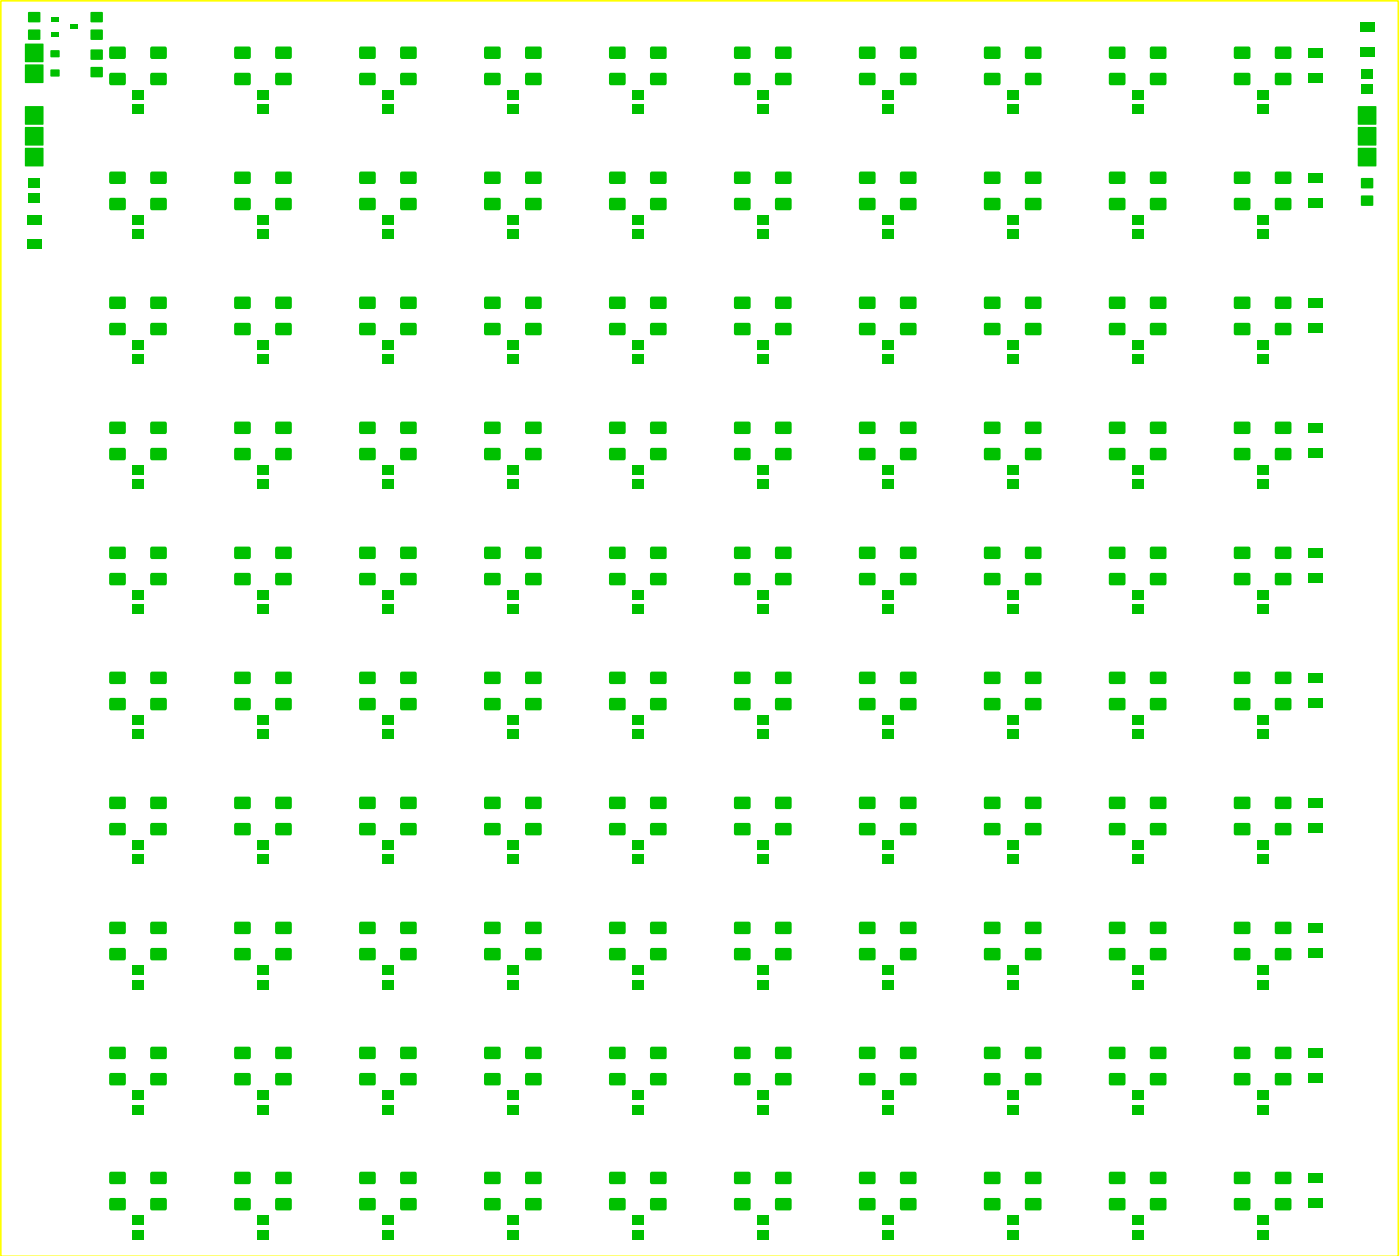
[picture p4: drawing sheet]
<svg xmlns="http://www.w3.org/2000/svg" width="171mm" height="153mm" viewBox="0 0 171 153" stroke-linecap="round" stroke-linejoin="round" font-family="sans-serif">
<g fill="#00c000">
<path d="M18.4 9l.1-.1h1.7l.1 .2v1.2l-.2 .1-1.7-.1-.1-.2z" fill-rule="evenodd"/>
<path d="M18.4 5.8l.1-.1h1.7l.1 .2v1.2l-.2 .1-1.7-.1-.1-.2z" fill-rule="evenodd"/>
<path d="M13.4 5.8l.1-.1h1.7l.1 .2v1.2l-.2 .1-1.7-.1-.1-.2z" fill-rule="evenodd"/>
<path d="M13.4 9l.1-.1h1.7l.1 .2v1.2l-.2 .1-1.7-.1-.1-.2z" fill-rule="evenodd"/>
<path d="M16.1 11h1.5v1.1h-1.5z" fill-rule="evenodd"/>
<path d="M16.1 12.8h1.5v1.1h-1.5z" fill-rule="evenodd"/>
<path d="M3.1 5.3h2.2v2.3h-2.2z" fill-rule="evenodd"/>
<path d="M3.1 7.9h2.2v2.2h-2.2z" fill-rule="evenodd"/>
<path d="M6.2 8.5h1l.1 .8h-1.1z" fill-rule="evenodd"/>
<path d="M6.2 6.1h1l.1 .8-1.1 .1z" fill-rule="evenodd"/>
<path d="M3.1 13h2.2v2.2h-2.2z" fill-rule="evenodd"/>
<path d="M3.1 15.5h2.2v2.2h-2.2z" fill-rule="evenodd"/>
<path d="M3.1 18h2.2v2.3h-2.2z" fill-rule="evenodd"/>
<path d="M6.2 2h1v.6h-1z" fill-rule="evenodd"/>
<path d="M6.2 3.9h1v.6h-1z" fill-rule="evenodd"/>
<path d="M8.5 3h1v.6h-1z" fill-rule="evenodd"/>
<path d="M11.1 8.2h1.4v1.2h-1.4z" fill-rule="evenodd"/>
<path d="M11.1 6.1h1.4v1.2h-1.4z" fill-rule="evenodd"/>
<path d="M3.4 3.6h1.5v1.2h-1.5z" fill-rule="evenodd"/>
<path d="M3.4 1.5h1.5v1.2h-1.5z" fill-rule="evenodd"/>
<path d="M11.1 1.5h1.4v1.2h-1.4z" fill-rule="evenodd"/>
<path d="M11.1 3.6h1.4v1.2h-1.4z" fill-rule="evenodd"/>
<path d="M33.6 9l.2-.1h1.7l.1 .2v1.2l-.2 .1-1.7-.1-.2-.2z" fill-rule="evenodd"/>
<path d="M33.6 5.8l.2-.1h1.7l.1 .2v1.2l-.2 .1-1.7-.1-.2-.2z" fill-rule="evenodd"/>
<path d="M28.6 5.8l.2-.1h1.7l.1 .2v1.2l-.2 .1-1.7-.1-.2-.2z" fill-rule="evenodd"/>
<path d="M28.6 9l.2-.1h1.7l.1 .2v1.2l-.2 .1-1.7-.1-.2-.2z" fill-rule="evenodd"/>
<path d="M48.8 9l.2-.1h1.7l.1 .2v1.2l-.2 .1-1.7-.1-.1-.2z" fill-rule="evenodd"/>
<path d="M48.8 5.8l.2-.1h1.7l.1 .2v1.2l-.2 .1-1.7-.1-.1-.2z" fill-rule="evenodd"/>
<path d="M43.8 5.8l.2-.1h1.7l.1 .2v1.2l-.2 .1-1.7-.1-.1-.2z" fill-rule="evenodd"/>
<path d="M43.8 9l.2-.1h1.7l.1 .2v1.2l-.2 .1-1.7-.1-.1-.2z" fill-rule="evenodd"/>
<path d="M64.1 9l.1-.1h1.8l.1 .2-.1 1.2-.1 .1-1.8-.1-.1-.2z" fill-rule="evenodd"/>
<path d="M64.1 5.8l.1-.1h1.8l.1 .2-.1 1.2-.1 .1-1.8-.1-.1-.2z" fill-rule="evenodd"/>
<path d="M59.1 5.8l.1-.1h1.8l.1 .2-.1 1.2-.1 .1-1.8-.1-.1-.2z" fill-rule="evenodd"/>
<path d="M59.1 9l.1-.1h1.8l.1 .2-.1 1.2-.1 .1-1.8-.1-.1-.2z" fill-rule="evenodd"/>
<path d="M79.3 9l.2-.1h1.7l.1 .2v1.2l-.2 .1-1.7-.1-.1-.2z" fill-rule="evenodd"/>
<path d="M79.3 5.8l.2-.1h1.7l.1 .2v1.2l-.2 .1-1.7-.1-.1-.2z" fill-rule="evenodd"/>
<path d="M74.3 5.8l.2-.1h1.7l.1 .2v1.2l-.2 .1-1.7-.1-.1-.2z" fill-rule="evenodd"/>
<path d="M74.3 9l.2-.1h1.7l.1 .2v1.2l-.2 .1-1.7-.1-.1-.2z" fill-rule="evenodd"/>
<path d="M94.6 9l.1-.1h1.7l.1 .2v1.2l-.2 .1-1.7-.1-.1-.2z" fill-rule="evenodd"/>
<path d="M94.6 5.8l.1-.1h1.7l.1 .2v1.2l-.2 .1-1.7-.1-.1-.2z" fill-rule="evenodd"/>
<path d="M89.6 5.8l.1-.1h1.7l.1 .2v1.2l-.2 .1-1.7-.1-.1-.2z" fill-rule="evenodd"/>
<path d="M89.6 9l.1-.1h1.7l.1 .2v1.2l-.2 .1-1.7-.1-.1-.2z" fill-rule="evenodd"/>
<path d="M109.8 9l.2-.1h1.7l.1 .2v1.2l-.2 .1-1.7-.1-.2-.2z" fill-rule="evenodd"/>
<path d="M109.8 5.8l.2-.1h1.7l.1 .2v1.2l-.2 .1-1.7-.1-.2-.2z" fill-rule="evenodd"/>
<path d="M104.8 5.8l.2-.1h1.7l.1 .2v1.2l-.2 .1-1.7-.1-.2-.2z" fill-rule="evenodd"/>
<path d="M104.8 9l.2-.1h1.7l.1 .2v1.2l-.2 .1-1.7-.1-.2-.2z" fill-rule="evenodd"/>
<path d="M125 9l.2-.1h1.7l.1 .2v1.2l-.2 .1-1.7-.1-.1-.2z" fill-rule="evenodd"/>
<path d="M125 5.8l.2-.1h1.7l.1 .2v1.2l-.2 .1-1.7-.1-.1-.2z" fill-rule="evenodd"/>
<path d="M120 5.8l.2-.1h1.7l.1 .2v1.2l-.2 .1-1.7-.1-.1-.2z" fill-rule="evenodd"/>
<path d="M120 9l.2-.1h1.7l.1 .2v1.2l-.2 .1-1.7-.1-.1-.2z" fill-rule="evenodd"/>
<path d="M140.3 8.9h.1h1.8l.1 .2-.1 1.2-.1 .1-1.8-.1-.1-.2v-1z" fill-rule="evenodd"/>
<path d="M140.3 5.7h.1h1.8l.1 .2-.1 1.2-.1 .1-1.8-.1-.1-.2v-1z" fill-rule="evenodd"/>
<path d="M135.3 5.7h.1h1.8l.1 .2-.1 1.2-.1 .1-1.8-.1-.1-.2v-1z" fill-rule="evenodd"/>
<path d="M135.3 8.9h.1h1.8l.1 .2-.1 1.2-.1 .1-1.8-.1-.1-.2v-1z" fill-rule="evenodd"/>
<path d="M155.5 9l.2-.1h1.7l.1 .2v1.2l-.2 .1-1.7-.1-.1-.2z" fill-rule="evenodd"/>
<path d="M155.5 5.8l.2-.1h1.7l.1 .2v1.2l-.2 .1-1.7-.1-.1-.2z" fill-rule="evenodd"/>
<path d="M150.5 5.8l.2-.1h1.7l.1 .2v1.2l-.2 .1-1.7-.1-.1-.2z" fill-rule="evenodd"/>
<path d="M150.5 9l.2-.1h1.7l.1 .2v1.2l-.2 .1-1.7-.1-.1-.2z" fill-rule="evenodd"/>
<path d="M31.4 11h1.4v1.1h-1.4z" fill-rule="evenodd"/>
<path d="M31.4 12.8h1.4v1.1h-1.4z" fill-rule="evenodd"/>
<path d="M46.6 11h1.5v1.1h-1.5z" fill-rule="evenodd"/>
<path d="M46.6 12.8h1.5v1.1h-1.5z" fill-rule="evenodd"/>
<path d="M61.9 11h1.4v1.1h-1.4z" fill-rule="evenodd"/>
<path d="M61.9 12.8h1.4v1.1h-1.4z" fill-rule="evenodd"/>
<path d="M77.1 11h1.4v1.1h-1.4z" fill-rule="evenodd"/>
<path d="M77.1 12.8h1.4v1.1h-1.4z" fill-rule="evenodd"/>
<path d="M92.3 11h1.5v1.1h-1.5z" fill-rule="evenodd"/>
<path d="M92.3 12.8h1.5v1.1h-1.5z" fill-rule="evenodd"/>
<path d="M107.6 11h1.4v1.1h-1.4z" fill-rule="evenodd"/>
<path d="M107.6 12.8h1.4v1.1h-1.4z" fill-rule="evenodd"/>
<path d="M122.8 11h1.5v1.1h-1.5z" fill-rule="evenodd"/>
<path d="M122.8 12.8h1.5v1.1h-1.5z" fill-rule="evenodd"/>
<path d="M138.1 11h1.4v1.1h-1.4z" fill-rule="evenodd"/>
<path d="M138.1 12.8h1.4v1.1h-1.4z" fill-rule="evenodd"/>
<path d="M153.3 11h1.4v1.1h-1.4z" fill-rule="evenodd"/>
<path d="M153.3 12.8h1.4v1.1h-1.4z" fill-rule="evenodd"/>
<path d="M159.5 5.9h1.8v1.1h-1.8z" fill-rule="evenodd"/>
<path d="M159.5 8.9h1.8v1.1h-1.8z" fill-rule="evenodd"/>
<path d="M18.4 24.2l.1-.1h1.7l.1 .3v1.1l-.2 .1h-1.7l-.1-.2z" fill-rule="evenodd"/>
<path d="M18.4 21l.1-.1h1.7l.1 .3v1.1l-.2 .1h-1.7l-.1-.2z" fill-rule="evenodd"/>
<path d="M13.4 21l.1-.1h1.7l.1 .3v1.1l-.2 .1h-1.7l-.1-.2v-1z" fill-rule="evenodd"/>
<path d="M13.4 24.2l.1-.1h1.7l.1 .3v1.1l-.2 .1h-1.7l-.1-.2v-1z" fill-rule="evenodd"/>
<path d="M16.1 26.2h1.5v1.1h-1.5z" fill-rule="evenodd"/>
<path d="M16.1 28h1.5v1.1h-1.5z" fill-rule="evenodd"/>
<path d="M33.6 24.2l.2-.1h1.7l.1 .3v1.1l-.2 .1h-1.7l-.2-.2z" fill-rule="evenodd"/>
<path d="M33.6 21l.2-.1h1.7l.1 .3v1.1l-.2 .1h-1.7l-.2-.2z" fill-rule="evenodd"/>
<path d="M28.6 21l.2-.1h1.7l.1 .3v1.1l-.2 .1h-1.7l-.2-.2z" fill-rule="evenodd"/>
<path d="M28.6 24.2l.2-.1h1.7l.1 .3v1.1l-.2 .1h-1.7l-.2-.2z" fill-rule="evenodd"/>
<path d="M48.8 24.2l.2-.1h1.7l.1 .3v1.1l-.2 .1h-1.7l-.1-.2z" fill-rule="evenodd"/>
<path d="M48.8 21l.2-.1h1.7l.1 .3v1.1l-.2 .1h-1.7l-.1-.2z" fill-rule="evenodd"/>
<path d="M43.8 21l.2-.1h1.7l.1 .3v1.1l-.2 .1h-1.7l-.1-.2z" fill-rule="evenodd"/>
<path d="M43.8 24.2l.2-.1h1.7l.1 .3v1.1l-.2 .1h-1.7l-.1-.2z" fill-rule="evenodd"/>
<path d="M64.1 24.2l.1-.1h1.8l.1 .3-.1 1.1-.1 .1h-1.8l-.1-.2z" fill-rule="evenodd"/>
<path d="M64.1 21l.1-.1h1.8l.1 .3-.1 1.1-.1 .1h-1.8l-.1-.2z" fill-rule="evenodd"/>
<path d="M59.1 21l.1-.1h1.8l.1 .3-.1 1.1-.1 .1h-1.8l-.1-.2z" fill-rule="evenodd"/>
<path d="M59.1 24.2l.1-.1h1.8l.1 .3-.1 1.1-.1 .1h-1.8l-.1-.2z" fill-rule="evenodd"/>
<path d="M79.3 24.2l.2-.1h1.7l.1 .3v1.1l-.2 .1h-1.7l-.1-.2z" fill-rule="evenodd"/>
<path d="M79.3 21l.2-.1h1.7l.1 .3v1.1l-.2 .1h-1.7l-.1-.2z" fill-rule="evenodd"/>
<path d="M74.3 21l.2-.1h1.7l.1 .3v1.1l-.2 .1h-1.7l-.1-.2z" fill-rule="evenodd"/>
<path d="M74.3 24.2l.2-.1h1.7l.1 .3v1.1l-.2 .1h-1.7l-.1-.2z" fill-rule="evenodd"/>
<path d="M94.6 24.2l.1-.1h1.7l.1 .3v1.1l-.2 .1h-1.7l-.1-.2z" fill-rule="evenodd"/>
<path d="M94.6 21l.1-.1h1.7l.1 .3v1.1l-.2 .1h-1.7l-.1-.2z" fill-rule="evenodd"/>
<path d="M89.6 21l.1-.1h1.7l.1 .3v1.1l-.2 .1h-1.7l-.1-.2z" fill-rule="evenodd"/>
<path d="M89.6 24.2l.1-.1h1.7l.1 .3v1.1l-.2 .1h-1.7l-.1-.2z" fill-rule="evenodd"/>
<path d="M109.8 24.2l.2-.1h1.7l.1 .3v1.1l-.2 .1h-1.7l-.2-.2v-1z" fill-rule="evenodd"/>
<path d="M109.8 21l.2-.1h1.7l.1 .3v1.1l-.2 .1h-1.7l-.2-.2v-1z" fill-rule="evenodd"/>
<path d="M104.8 21l.2-.1h1.7l.1 .3v1.1l-.2 .1h-1.7l-.2-.2v-1z" fill-rule="evenodd"/>
<path d="M104.8 24.2l.2-.1h1.7l.1 .3v1.1l-.2 .1h-1.7l-.2-.2v-1z" fill-rule="evenodd"/>
<path d="M125 24.2l.2-.1h1.7l.1 .3v1.1l-.2 .1h-1.7l-.1-.2z" fill-rule="evenodd"/>
<path d="M125 21l.2-.1h1.7l.1 .3v1.1l-.2 .1h-1.7l-.1-.2z" fill-rule="evenodd"/>
<path d="M120 21l.2-.1h1.7l.1 .3v1.1l-.2 .1h-1.7l-.1-.2z" fill-rule="evenodd"/>
<path d="M120 24.2l.2-.1h1.7l.1 .3v1.1l-.2 .1h-1.7l-.1-.2z" fill-rule="evenodd"/>
<path d="M140.3 24.2l.1-.1h1.8l.1 .3-.1 1.1-.1 .1h-1.8l-.1-.2z" fill-rule="evenodd"/>
<path d="M140.3 21l.1-.1h1.8l.1 .3-.1 1.1-.1 .1h-1.8l-.1-.2z" fill-rule="evenodd"/>
<path d="M135.3 21l.1-.1h1.8l.1 .3-.1 1.1-.1 .1h-1.8l-.1-.2z" fill-rule="evenodd"/>
<path d="M135.3 24.2l.1-.1h1.8l.1 .3-.1 1.1-.1 .1h-1.8l-.1-.2z" fill-rule="evenodd"/>
<path d="M155.5 24.2l.2-.1h1.7l.1 .3v1.1l-.2 .1h-1.7l-.1-.2z" fill-rule="evenodd"/>
<path d="M155.5 21l.2-.1h1.7l.1 .3v1.1l-.2 .1h-1.7l-.1-.2z" fill-rule="evenodd"/>
<path d="M150.5 21l.2-.1h1.7l.1 .3v1.1l-.2 .1h-1.7l-.1-.2z" fill-rule="evenodd"/>
<path d="M150.5 24.2l.2-.1h1.7l.1 .3v1.1l-.2 .1h-1.7l-.1-.2z" fill-rule="evenodd"/>
<path d="M31.4 26.2h1.4v1.1h-1.4z" fill-rule="evenodd"/>
<path d="M31.4 28h1.4v1.1h-1.4z" fill-rule="evenodd"/>
<path d="M46.6 26.2h1.5v1.1h-1.5z" fill-rule="evenodd"/>
<path d="M46.6 28h1.5v1.1h-1.5z" fill-rule="evenodd"/>
<path d="M61.9 26.2h1.4v1.1h-1.4z" fill-rule="evenodd"/>
<path d="M61.9 28h1.4v1.1h-1.4z" fill-rule="evenodd"/>
<path d="M77.1 26.2h1.4v1.1h-1.4z" fill-rule="evenodd"/>
<path d="M77.1 28h1.4v1.1h-1.4z" fill-rule="evenodd"/>
<path d="M92.3 26.2h1.5v1.1h-1.5z" fill-rule="evenodd"/>
<path d="M92.3 28h1.5v1.1h-1.5z" fill-rule="evenodd"/>
<path d="M107.6 26.2h1.4v1.1h-1.4z" fill-rule="evenodd"/>
<path d="M107.6 28h1.4v1.1h-1.4z" fill-rule="evenodd"/>
<path d="M122.8 26.2h1.5v1.1h-1.5z" fill-rule="evenodd"/>
<path d="M122.8 28h1.5v1.1h-1.5z" fill-rule="evenodd"/>
<path d="M138.1 26.2h1.4v1.1h-1.4z" fill-rule="evenodd"/>
<path d="M138.1 28h1.4v1.1h-1.4z" fill-rule="evenodd"/>
<path d="M153.3 26.2h1.4v1.1h-1.4z" fill-rule="evenodd"/>
<path d="M153.3 28h1.4v1.1h-1.4z" fill-rule="evenodd"/>
<path d="M18.4 39.4l.1-.1 1.7 .1 .1 .2v1.1l-.2 .2-1.7-.1-.1-.2z" fill-rule="evenodd"/>
<path d="M18.4 36.2l.1-.1 1.7 .1 .1 .2v1.1l-.2 .2-1.7-.1-.1-.2z" fill-rule="evenodd"/>
<path d="M13.4 36.2l.1-.1 1.7 .1 .1 .2v1.1l-.2 .2-1.7-.1-.1-.2z" fill-rule="evenodd"/>
<path d="M13.4 39.4l.1-.1 1.7 .1 .1 .2v1.1l-.2 .2-1.7-.1-.1-.2z" fill-rule="evenodd"/>
<path d="M16.1 41.4h1.5v1.2h-1.5z" fill-rule="evenodd"/>
<path d="M16.1 43.2h1.5v1.2h-1.5z" fill-rule="evenodd"/>
<path d="M33.6 39.4l.2-.1 1.7 .1 .1 .2v1.1l-.2 .2-1.7-.1-.2-.2z" fill-rule="evenodd"/>
<path d="M33.6 36.2l.2-.1 1.7 .1 .1 .2v1.1l-.2 .2-1.7-.1-.2-.2z" fill-rule="evenodd"/>
<path d="M28.6 36.2l.2-.1 1.7 .1 .1 .2v1.1l-.2 .2-1.7-.1-.2-.2z" fill-rule="evenodd"/>
<path d="M28.6 39.4l.2-.1 1.7 .1 .1 .2v1.1l-.2 .2-1.7-.1-.2-.2z" fill-rule="evenodd"/>
<path d="M48.8 39.4l.2-.1 1.7 .1 .1 .2v1.1l-.2 .2-1.7-.1-.1-.2z" fill-rule="evenodd"/>
<path d="M48.8 36.2l.2-.1 1.7 .1 .1 .2v1.1l-.2 .2-1.7-.1-.1-.2z" fill-rule="evenodd"/>
<path d="M43.8 36.2l.2-.1 1.7 .1 .1 .2v1.1l-.2 .2-1.7-.1-.1-.2z" fill-rule="evenodd"/>
<path d="M43.8 39.4l.2-.1 1.7 .1 .1 .2v1.1l-.2 .2-1.7-.1-.1-.2z" fill-rule="evenodd"/>
<path d="M64.1 39.4l.1-.1 1.8 .1 .1 .2-.1 1.1-.1 .2-1.8-.1-.1-.2z" fill-rule="evenodd"/>
<path d="M64.1 36.2l.1-.1 1.8 .1 .1 .2-.1 1.1-.1 .2-1.8-.1-.1-.2z" fill-rule="evenodd"/>
<path d="M59.1 36.2l.1-.1 1.8 .1 .1 .2-.1 1.1-.1 .2-1.8-.1-.1-.2z" fill-rule="evenodd"/>
<path d="M59.1 39.4l.1-.1 1.8 .1 .1 .2-.1 1.1-.1 .2-1.8-.1-.1-.2z" fill-rule="evenodd"/>
<path d="M79.3 39.4l.2-.1 1.7 .1 .1 .2v1.1l-.2 .2-1.7-.1-.1-.2z" fill-rule="evenodd"/>
<path d="M79.3 36.2l.2-.1 1.7 .1 .1 .2v1.1l-.2 .2-1.7-.1-.1-.2z" fill-rule="evenodd"/>
<path d="M74.3 36.2l.2-.1 1.7 .1 .1 .2v1.1l-.2 .2-1.7-.1-.1-.2z" fill-rule="evenodd"/>
<path d="M74.3 39.4l.2-.1 1.7 .1 .1 .2v1.1l-.2 .2-1.7-.1-.1-.2z" fill-rule="evenodd"/>
<path d="M94.6 39.4l.1-.1 1.7 .1 .1 .2v1.1l-.2 .2-1.7-.1-.1-.2z" fill-rule="evenodd"/>
<path d="M94.6 36.2l.1-.1 1.7 .1 .1 .2v1.1l-.2 .2-1.7-.1-.1-.2z" fill-rule="evenodd"/>
<path d="M89.6 36.2l.1-.1 1.7 .1 .1 .2v1.1l-.2 .2-1.7-.1-.1-.2z" fill-rule="evenodd"/>
<path d="M89.6 39.4l.1-.1 1.7 .1 .1 .2v1.1l-.2 .2-1.7-.1-.1-.2z" fill-rule="evenodd"/>
<path d="M109.8 39.4l.2-.1 1.7 .1 .1 .2v1.1l-.2 .2-1.7-.1-.2-.2z" fill-rule="evenodd"/>
<path d="M109.8 36.2l.2-.1 1.7 .1 .1 .2v1.1l-.2 .2-1.7-.1-.2-.2z" fill-rule="evenodd"/>
<path d="M104.8 36.2l.2-.1 1.7 .1 .1 .2v1.1l-.2 .2-1.7-.1-.2-.2z" fill-rule="evenodd"/>
<path d="M104.8 39.4l.2-.1 1.7 .1 .1 .2v1.1l-.2 .2-1.7-.1-.2-.2z" fill-rule="evenodd"/>
<path d="M125 39.4l.2-.1 1.7 .1 .1 .2v1.1l-.2 .2-1.7-.1-.1-.2z" fill-rule="evenodd"/>
<path d="M125 36.2l.2-.1 1.7 .1 .1 .2v1.1l-.2 .2-1.7-.1-.1-.2z" fill-rule="evenodd"/>
<path d="M120 36.2l.2-.1 1.7 .1 .1 .2v1.1l-.2 .2-1.7-.1-.1-.2z" fill-rule="evenodd"/>
<path d="M120 39.4l.2-.1 1.7 .1 .1 .2v1.1l-.2 .2-1.7-.1-.1-.2z" fill-rule="evenodd"/>
<path d="M140.3 39.4l.1-.1 1.8 .1 .1 .2-.1 1.1-.1 .2-1.8-.1-.1-.2z" fill-rule="evenodd"/>
<path d="M140.3 36.2l.1-.1 1.8 .1 .1 .2-.1 1.1-.1 .2-1.8-.1-.1-.2z" fill-rule="evenodd"/>
<path d="M135.3 36.2l.1-.1 1.8 .1 .1 .2-.1 1.1-.1 .2-1.8-.1-.1-.2z" fill-rule="evenodd"/>
<path d="M135.3 39.4l.1-.1 1.8 .1 .1 .2-.1 1.1-.1 .2-1.8-.1-.1-.2z" fill-rule="evenodd"/>
<path d="M155.5 39.4l.2-.1 1.7 .1 .1 .2v1.1l-.2 .2-1.7-.1-.1-.2z" fill-rule="evenodd"/>
<path d="M155.5 36.2l.2-.1 1.7 .1 .1 .2v1.1l-.2 .2-1.7-.1-.1-.2z" fill-rule="evenodd"/>
<path d="M150.5 36.2l.2-.1 1.7 .1 .1 .2v1.1l-.2 .2-1.7-.1-.1-.2z" fill-rule="evenodd"/>
<path d="M150.5 39.4l.2-.1 1.7 .1 .1 .2v1.1l-.2 .2-1.7-.1-.1-.2z" fill-rule="evenodd"/>
<path d="M31.4 41.4h1.4v1.2h-1.4z" fill-rule="evenodd"/>
<path d="M31.4 43.2h1.4v1.2h-1.4z" fill-rule="evenodd"/>
<path d="M46.6 41.4h1.5v1.2h-1.5z" fill-rule="evenodd"/>
<path d="M46.6 43.2h1.5v1.2h-1.5z" fill-rule="evenodd"/>
<path d="M61.9 41.4h1.4v1.2h-1.4z" fill-rule="evenodd"/>
<path d="M61.9 43.2h1.4v1.2h-1.4z" fill-rule="evenodd"/>
<path d="M77.1 41.4h1.4v1.2h-1.4z" fill-rule="evenodd"/>
<path d="M77.1 43.2h1.4v1.2h-1.4z" fill-rule="evenodd"/>
<path d="M92.3 41.4h1.5v1.2h-1.5z" fill-rule="evenodd"/>
<path d="M92.3 43.2h1.5v1.2h-1.5z" fill-rule="evenodd"/>
<path d="M107.6 41.4h1.4v1.2h-1.4z" fill-rule="evenodd"/>
<path d="M107.6 43.2h1.4v1.2h-1.4z" fill-rule="evenodd"/>
<path d="M122.8 41.4h1.5v1.2h-1.5z" fill-rule="evenodd"/>
<path d="M122.8 43.2h1.5v1.2h-1.5z" fill-rule="evenodd"/>
<path d="M138.1 41.4h1.4v1.2h-1.4z" fill-rule="evenodd"/>
<path d="M138.1 43.2h1.4v1.2h-1.4z" fill-rule="evenodd"/>
<path d="M153.3 41.4h1.4v1.2h-1.4z" fill-rule="evenodd"/>
<path d="M153.3 43.2h1.4v1.2h-1.4z" fill-rule="evenodd"/>
<path d="M18.4 54.7l.1-.1h1.7l.1 .2v1.2l-.2 .1h-1.7l-.1-.2z" fill-rule="evenodd"/>
<path d="M18.4 51.5l.1-.1h1.7l.1 .2v1.2l-.2 .1h-1.7l-.1-.2z" fill-rule="evenodd"/>
<path d="M13.4 51.5l.1-.1h1.7l.1 .2v1.2l-.2 .1h-1.7l-.1-.2z" fill-rule="evenodd"/>
<path d="M13.4 54.7l.1-.1h1.7l.1 .2v1.2l-.2 .1h-1.7l-.1-.2z" fill-rule="evenodd"/>
<path d="M16.1 56.7h1.5v1.1h-1.5z" fill-rule="evenodd"/>
<path d="M16.1 58.5h1.5v1.1h-1.5z" fill-rule="evenodd"/>
<path d="M33.6 54.7l.2-.1h1.7l.1 .2v1.2l-.2 .1h-1.7l-.2-.2z" fill-rule="evenodd"/>
<path d="M33.6 51.5l.2-.1h1.7l.1 .2v1.2l-.2 .1h-1.7l-.2-.2z" fill-rule="evenodd"/>
<path d="M28.6 51.5l.2-.1h1.7l.1 .2v1.2l-.2 .1h-1.7l-.2-.2z" fill-rule="evenodd"/>
<path d="M28.6 54.7l.2-.1h1.7l.1 .2v1.2l-.2 .1h-1.7l-.2-.2z" fill-rule="evenodd"/>
<path d="M48.9 54.7l.1-.1h1.7l.1 .2v1.2l-.2 .1h-1.7l-.1-.2v-1.1z" fill-rule="evenodd"/>
<path d="M48.9 51.5l.1-.1h1.7l.1 .2v1.2l-.2 .1h-1.7l-.1-.2v-1.1z" fill-rule="evenodd"/>
<path d="M43.9 51.5l.1-.1h1.7l.1 .2v1.2l-.2 .1h-1.7l-.1-.2v-1.1z" fill-rule="evenodd"/>
<path d="M43.9 54.7l.1-.1h1.7l.1 .2v1.2l-.2 .1h-1.7l-.1-.2v-1.1z" fill-rule="evenodd"/>
<path d="M64.1 54.7l.1-.1h1.8l.1 .2-.1 1.2-.1 .1h-1.8l-.1-.2z" fill-rule="evenodd"/>
<path d="M64.1 51.5l.1-.1h1.8l.1 .2-.1 1.2-.1 .1h-1.8l-.1-.2z" fill-rule="evenodd"/>
<path d="M59.1 51.5l.1-.1h1.8l.1 .2-.1 1.2-.1 .1h-1.8l-.1-.2z" fill-rule="evenodd"/>
<path d="M59.1 54.7l.1-.1h1.8l.1 .2-.1 1.2-.1 .1h-1.8l-.1-.2z" fill-rule="evenodd"/>
<path d="M79.3 54.7l.2-.1h1.7l.1 .2v1.2l-.2 .1h-1.7l-.1-.2z" fill-rule="evenodd"/>
<path d="M79.3 51.5l.2-.1h1.7l.1 .2v1.2l-.2 .1h-1.7l-.1-.2z" fill-rule="evenodd"/>
<path d="M74.3 51.5l.2-.1h1.7l.1 .2v1.2l-.2 .1h-1.7l-.1-.2z" fill-rule="evenodd"/>
<path d="M74.3 54.7l.2-.1h1.7l.1 .2v1.2l-.2 .1h-1.7l-.1-.2z" fill-rule="evenodd"/>
<path d="M94.6 54.7l.1-.1h1.7l.1 .2v1.2l-.2 .1h-1.7l-.1-.2z" fill-rule="evenodd"/>
<path d="M94.6 51.5l.1-.1h1.7l.1 .2v1.2l-.2 .1h-1.7l-.1-.2z" fill-rule="evenodd"/>
<path d="M89.6 51.5l.1-.1h1.7l.1 .2v1.2l-.2 .1h-1.7l-.1-.2z" fill-rule="evenodd"/>
<path d="M89.6 54.7l.1-.1h1.7l.1 .2v1.2l-.2 .1h-1.7l-.1-.2z" fill-rule="evenodd"/>
<path d="M109.8 54.7l.2-.1h1.7l.1 .2v1.2l-.2 .1h-1.7l-.2-.2z" fill-rule="evenodd"/>
<path d="M109.8 51.5l.2-.1h1.7l.1 .2v1.2l-.2 .1h-1.7l-.2-.2z" fill-rule="evenodd"/>
<path d="M104.8 51.5l.2-.1h1.7l.1 .2v1.2l-.2 .1h-1.7l-.2-.2z" fill-rule="evenodd"/>
<path d="M104.8 54.7l.2-.1h1.7l.1 .2v1.2l-.2 .1h-1.7l-.2-.2z" fill-rule="evenodd"/>
<path d="M125 54.7l.2-.1h1.7l.1 .2v1.2l-.2 .1h-1.7l-.1-.2z" fill-rule="evenodd"/>
<path d="M125 51.5l.2-.1h1.7l.1 .2v1.2l-.2 .1h-1.7l-.1-.2z" fill-rule="evenodd"/>
<path d="M120 51.5l.2-.1h1.7l.1 .2v1.2l-.2 .1h-1.7l-.1-.2z" fill-rule="evenodd"/>
<path d="M120 54.7l.2-.1h1.7l.1 .2v1.2l-.2 .1h-1.7l-.1-.2z" fill-rule="evenodd"/>
<path d="M140.3 54.7l.1-.1h1.8l.1 .2-.1 1.2-.1 .1h-1.8l-.1-.2v-1.1z" fill-rule="evenodd"/>
<path d="M140.3 51.5l.1-.1h1.8l.1 .2-.1 1.2-.1 .1h-1.8l-.1-.2v-1.1z" fill-rule="evenodd"/>
<path d="M135.3 51.5l.1-.1h1.8l.1 .2-.1 1.2-.1 .1h-1.8l-.1-.2v-1.1z" fill-rule="evenodd"/>
<path d="M135.3 54.7l.1-.1h1.8l.1 .2-.1 1.2-.1 .1h-1.8l-.1-.2v-1.1z" fill-rule="evenodd"/>
<path d="M155.5 54.7l.2-.1h1.7l.1 .2v1.2l-.2 .1h-1.7l-.1-.2z" fill-rule="evenodd"/>
<path d="M155.5 51.5l.2-.1h1.7l.1 .2v1.2l-.2 .1h-1.7l-.1-.2z" fill-rule="evenodd"/>
<path d="M150.5 51.5l.2-.1h1.7l.1 .2v1.2l-.2 .1h-1.7l-.1-.2z" fill-rule="evenodd"/>
<path d="M150.5 54.7l.2-.1h1.7l.1 .2v1.2l-.2 .1h-1.7l-.1-.2z" fill-rule="evenodd"/>
<path d="M31.4 56.7h1.4v1.1h-1.4z" fill-rule="evenodd"/>
<path d="M31.4 58.5h1.4v1.1h-1.4z" fill-rule="evenodd"/>
<path d="M46.6 56.7h1.5v1.1h-1.5z" fill-rule="evenodd"/>
<path d="M46.6 58.5h1.5v1.1h-1.5z" fill-rule="evenodd"/>
<path d="M61.9 56.7h1.4v1.1h-1.4z" fill-rule="evenodd"/>
<path d="M61.9 58.5h1.4v1.1h-1.4z" fill-rule="evenodd"/>
<path d="M77.1 56.7h1.4v1.1h-1.4z" fill-rule="evenodd"/>
<path d="M77.1 58.5h1.4v1.1h-1.4z" fill-rule="evenodd"/>
<path d="M92.3 56.7h1.5v1.1h-1.5z" fill-rule="evenodd"/>
<path d="M92.3 58.5h1.5v1.1h-1.5z" fill-rule="evenodd"/>
<path d="M107.6 56.7h1.4v1.1h-1.4z" fill-rule="evenodd"/>
<path d="M107.6 58.5h1.4v1.1h-1.4z" fill-rule="evenodd"/>
<path d="M122.8 56.7h1.5v1.1h-1.5z" fill-rule="evenodd"/>
<path d="M122.8 58.5h1.5v1.1h-1.5z" fill-rule="evenodd"/>
<path d="M138.1 56.7h1.4v1.1h-1.4z" fill-rule="evenodd"/>
<path d="M138.1 58.5h1.4v1.1h-1.4z" fill-rule="evenodd"/>
<path d="M153.3 56.7h1.4v1.1h-1.4z" fill-rule="evenodd"/>
<path d="M153.3 58.5h1.4v1.1h-1.4z" fill-rule="evenodd"/>
<path d="M18.4 69.9l.1-.1 1.7 .1 .1 .2v1.1l-.2 .1h-1.7l-.1-.2z" fill-rule="evenodd"/>
<path d="M18.4 66.7l.1-.1 1.7 .1 .1 .2v1.1l-.2 .1h-1.7l-.1-.2z" fill-rule="evenodd"/>
<path d="M13.4 66.7l.1-.1 1.7 .1 .1 .2v1.1l-.2 .1h-1.7l-.1-.2z" fill-rule="evenodd"/>
<path d="M13.4 69.9l.1-.1 1.7 .1 .1 .2v1.1l-.2 .1h-1.7l-.1-.2z" fill-rule="evenodd"/>
<path d="M16.1 71.9h1.5v1.2h-1.5z" fill-rule="evenodd"/>
<path d="M16.1 73.7h1.5v1.2h-1.5z" fill-rule="evenodd"/>
<path d="M33.6 69.9l.2-.1 1.7 .1 .1 .2v1.1l-.2 .1h-1.7l-.2-.2z" fill-rule="evenodd"/>
<path d="M33.6 66.7l.2-.1 1.7 .1 .1 .2v1.1l-.2 .1h-1.7l-.2-.2z" fill-rule="evenodd"/>
<path d="M28.6 66.7l.2-.1 1.7 .1 .1 .2v1.1l-.2 .1h-1.7l-.2-.2z" fill-rule="evenodd"/>
<path d="M28.6 69.9l.2-.1 1.7 .1 .1 .2v1.1l-.2 .1h-1.7l-.2-.2z" fill-rule="evenodd"/>
<path d="M48.8 69.9l.2-.1 1.7 .1 .1 .2v1.1l-.2 .1h-1.7l-.1-.2z" fill-rule="evenodd"/>
<path d="M48.8 66.7l.2-.1 1.7 .1 .1 .2v1.1l-.2 .1h-1.7l-.1-.2z" fill-rule="evenodd"/>
<path d="M43.8 66.7l.2-.1 1.7 .1 .1 .2v1.1l-.2 .1h-1.7l-.1-.2z" fill-rule="evenodd"/>
<path d="M43.8 69.9l.2-.1 1.7 .1 .1 .2v1.1l-.2 .1h-1.7l-.1-.2z" fill-rule="evenodd"/>
<path d="M64.1 69.9l.1-.1 1.8 .1 .1 .2-.1 1.1-.1 .1h-1.8l-.1-.2z" fill-rule="evenodd"/>
<path d="M64.1 66.7l.1-.1 1.8 .1 .1 .2-.1 1.1-.1 .1h-1.8l-.1-.2z" fill-rule="evenodd"/>
<path d="M59.1 66.7l.1-.1 1.8 .1 .1 .2-.1 1.1-.1 .1h-1.8l-.1-.2z" fill-rule="evenodd"/>
<path d="M59.1 69.9l.1-.1 1.8 .1 .1 .2-.1 1.1-.1 .1h-1.8l-.1-.2z" fill-rule="evenodd"/>
<path d="M79.3 69.9l.2-.1 1.7 .1 .1 .2v1.1l-.2 .1h-1.7l-.1-.2z" fill-rule="evenodd"/>
<path d="M79.3 66.7l.2-.1 1.7 .1 .1 .2v1.1l-.2 .1h-1.7l-.1-.2z" fill-rule="evenodd"/>
<path d="M74.3 66.7l.2-.1 1.7 .1 .1 .2v1.1l-.2 .1h-1.7l-.1-.2z" fill-rule="evenodd"/>
<path d="M74.3 69.9l.2-.1 1.7 .1 .1 .2v1.1l-.2 .1h-1.7l-.1-.2z" fill-rule="evenodd"/>
<path d="M94.6 69.9l.1-.1 1.7 .1 .1 .2v1.1l-.2 .1h-1.7l-.1-.2z" fill-rule="evenodd"/>
<path d="M94.6 66.7l.1-.1 1.7 .1 .1 .2v1.1l-.2 .1h-1.7l-.1-.2z" fill-rule="evenodd"/>
<path d="M89.6 66.7l.1-.1 1.7 .1 .1 .2v1.1l-.2 .1h-1.7l-.1-.2z" fill-rule="evenodd"/>
<path d="M89.6 69.9l.1-.1 1.7 .1 .1 .2v1.1l-.2 .1h-1.7l-.1-.2z" fill-rule="evenodd"/>
<path d="M109.8 69.9l.2-.1 1.7 .1 .1 .2v1.1l-.2 .1h-1.7l-.2-.2z" fill-rule="evenodd"/>
<path d="M109.8 66.7l.2-.1 1.7 .1 .1 .2v1.1l-.2 .1h-1.7l-.2-.2z" fill-rule="evenodd"/>
<path d="M104.8 66.7l.2-.1 1.7 .1 .1 .2v1.1l-.2 .1h-1.7l-.2-.2z" fill-rule="evenodd"/>
<path d="M104.8 69.9l.2-.1 1.7 .1 .1 .2v1.1l-.2 .1h-1.7l-.2-.2z" fill-rule="evenodd"/>
<path d="M125 69.9l.2-.1 1.7 .1 .1 .2v1.1l-.2 .1h-1.7l-.1-.2z" fill-rule="evenodd"/>
<path d="M125 66.7l.2-.1 1.7 .1 .1 .2v1.1l-.2 .1h-1.7l-.1-.2z" fill-rule="evenodd"/>
<path d="M120 66.7l.2-.1 1.7 .1 .1 .2v1.1l-.2 .1h-1.7l-.1-.2z" fill-rule="evenodd"/>
<path d="M120 69.9l.2-.1 1.7 .1 .1 .2v1.1l-.2 .1h-1.7l-.1-.2z" fill-rule="evenodd"/>
<path d="M140.3 69.9l.1-.1 1.8 .1 .1 .2-.1 1.1-.1 .1h-1.8l-.1-.2z" fill-rule="evenodd"/>
<path d="M140.3 66.7l.1-.1 1.8 .1 .1 .2-.1 1.1-.1 .1h-1.8l-.1-.2z" fill-rule="evenodd"/>
<path d="M135.3 66.7l.1-.1 1.8 .1 .1 .2-.1 1.1-.1 .1h-1.8l-.1-.2z" fill-rule="evenodd"/>
<path d="M135.3 69.9l.1-.1 1.8 .1 .1 .2-.1 1.1-.1 .1h-1.8l-.1-.2z" fill-rule="evenodd"/>
<path d="M155.5 69.9l.2-.1 1.7 .1 .1 .2v1.1l-.2 .1h-1.7l-.1-.2z" fill-rule="evenodd"/>
<path d="M155.5 66.7l.2-.1 1.7 .1 .1 .2v1.1l-.2 .1h-1.7l-.1-.2z" fill-rule="evenodd"/>
<path d="M150.5 66.7l.2-.1 1.7 .1 .1 .2v1.1l-.2 .1h-1.7l-.1-.2z" fill-rule="evenodd"/>
<path d="M150.5 69.9l.2-.1 1.7 .1 .1 .2v1.1l-.2 .1h-1.7l-.1-.2z" fill-rule="evenodd"/>
<path d="M31.4 71.9h1.4v1.2h-1.4z" fill-rule="evenodd"/>
<path d="M31.4 73.7h1.4v1.2h-1.4z" fill-rule="evenodd"/>
<path d="M46.6 71.9h1.5v1.2h-1.5z" fill-rule="evenodd"/>
<path d="M46.6 73.7h1.5v1.2h-1.5z" fill-rule="evenodd"/>
<path d="M61.9 71.9h1.4v1.2h-1.4z" fill-rule="evenodd"/>
<path d="M61.9 73.7h1.4v1.2h-1.4z" fill-rule="evenodd"/>
<path d="M77.1 71.9h1.4v1.2h-1.4z" fill-rule="evenodd"/>
<path d="M77.1 73.7h1.4v1.2h-1.4z" fill-rule="evenodd"/>
<path d="M92.3 71.9h1.5v1.2h-1.5z" fill-rule="evenodd"/>
<path d="M92.3 73.7h1.5v1.2h-1.5z" fill-rule="evenodd"/>
<path d="M107.6 71.9h1.4v1.2h-1.4z" fill-rule="evenodd"/>
<path d="M107.6 73.7h1.4v1.2h-1.4z" fill-rule="evenodd"/>
<path d="M122.8 71.9h1.5v1.2h-1.5z" fill-rule="evenodd"/>
<path d="M122.8 73.7h1.5v1.2h-1.5z" fill-rule="evenodd"/>
<path d="M138.1 71.9h1.4v1.2h-1.4z" fill-rule="evenodd"/>
<path d="M138.1 73.7h1.4v1.2h-1.4z" fill-rule="evenodd"/>
<path d="M153.3 71.9h1.4v1.2h-1.4z" fill-rule="evenodd"/>
<path d="M153.3 73.7h1.4v1.2h-1.4z" fill-rule="evenodd"/>
<path d="M18.4 85.2l.1-.1h1.7l.1 .2v1.2l-.2 .1-1.7-.1-.1-.2z" fill-rule="evenodd"/>
<path d="M18.4 82l.1-.1h1.7l.1 .2v1.2l-.2 .1-1.7-.1-.1-.2z" fill-rule="evenodd"/>
<path d="M13.4 82l.1-.1h1.7l.1 .2v1.2l-.2 .1-1.7-.1-.1-.2z" fill-rule="evenodd"/>
<path d="M13.4 85.2l.1-.1h1.7l.1 .2v1.2l-.2 .1-1.7-.1-.1-.2z" fill-rule="evenodd"/>
<path d="M16.1 87.2h1.5v1.1h-1.5z" fill-rule="evenodd"/>
<path d="M16.1 89h1.5v1.1h-1.5z" fill-rule="evenodd"/>
<path d="M33.6 85.2l.2-.1h1.7l.1 .2v1.2l-.2 .1-1.7-.1-.2-.2z" fill-rule="evenodd"/>
<path d="M33.6 82l.2-.1h1.7l.1 .2v1.2l-.2 .1-1.7-.1-.2-.2z" fill-rule="evenodd"/>
<path d="M28.6 82l.2-.1h1.7l.1 .2v1.2l-.2 .1-1.7-.1-.2-.2z" fill-rule="evenodd"/>
<path d="M28.6 85.2l.2-.1h1.7l.1 .2v1.2l-.2 .1-1.7-.1-.2-.2z" fill-rule="evenodd"/>
<path d="M48.9 85.1h.1h1.7l.1 .2v1.2l-.2 .1-1.7-.1-.1-.2v-1z" fill-rule="evenodd"/>
<path d="M48.9 81.9h.1h1.7l.1 .2v1.2l-.2 .1-1.7-.1-.1-.2v-1z" fill-rule="evenodd"/>
<path d="M43.9 81.9h.1h1.7l.1 .2v1.2l-.2 .1-1.7-.1-.1-.2v-1z" fill-rule="evenodd"/>
<path d="M43.9 85.1h.1h1.7l.1 .2v1.2l-.2 .1-1.7-.1-.1-.2v-1z" fill-rule="evenodd"/>
<path d="M64.1 85.2l.1-.1h1.8l.1 .2-.1 1.2-.1 .1-1.8-.1-.1-.2z" fill-rule="evenodd"/>
<path d="M64.1 82l.1-.1h1.8l.1 .2-.1 1.2-.1 .1-1.8-.1-.1-.2z" fill-rule="evenodd"/>
<path d="M59.1 82l.1-.1h1.8l.1 .2-.1 1.2-.1 .1-1.8-.1-.1-.2z" fill-rule="evenodd"/>
<path d="M59.1 85.2l.1-.1h1.8l.1 .2-.1 1.2-.1 .1-1.8-.1-.1-.2z" fill-rule="evenodd"/>
<path d="M79.3 85.2l.2-.1h1.7l.1 .2v1.2l-.2 .1-1.7-.1-.1-.2z" fill-rule="evenodd"/>
<path d="M79.3 82l.2-.1h1.7l.1 .2v1.2l-.2 .1-1.7-.1-.1-.2z" fill-rule="evenodd"/>
<path d="M74.3 82l.2-.1h1.7l.1 .2v1.2l-.2 .1-1.7-.1-.1-.2z" fill-rule="evenodd"/>
<path d="M74.3 85.2l.2-.1h1.7l.1 .2v1.2l-.2 .1-1.7-.1-.1-.2z" fill-rule="evenodd"/>
<path d="M94.6 85.2l.1-.1h1.7l.1 .2v1.2l-.2 .1-1.7-.1-.1-.2z" fill-rule="evenodd"/>
<path d="M94.6 82l.1-.1h1.7l.1 .2v1.2l-.2 .1-1.7-.1-.1-.2z" fill-rule="evenodd"/>
<path d="M89.6 82l.1-.1h1.7l.1 .2v1.2l-.2 .1-1.7-.1-.1-.2z" fill-rule="evenodd"/>
<path d="M89.6 85.2l.1-.1h1.7l.1 .2v1.2l-.2 .1-1.7-.1-.1-.2z" fill-rule="evenodd"/>
<path d="M109.8 85.1h.2h1.7l.1 .2v1.2l-.2 .1-1.7-.1-.2-.2v-1z" fill-rule="evenodd"/>
<path d="M109.8 81.9h.2h1.7l.1 .2v1.2l-.2 .1-1.7-.1-.2-.2v-1z" fill-rule="evenodd"/>
<path d="M104.8 81.9h.2h1.7l.1 .2v1.2l-.2 .1-1.7-.1-.2-.2v-1z" fill-rule="evenodd"/>
<path d="M104.8 85.1h.2h1.7l.1 .2v1.2l-.2 .1-1.7-.1-.2-.2v-1z" fill-rule="evenodd"/>
<path d="M125 85.2l.2-.1h1.7l.1 .2v1.2l-.2 .1-1.7-.1-.1-.2z" fill-rule="evenodd"/>
<path d="M125 82l.2-.1h1.7l.1 .2v1.2l-.2 .1-1.7-.1-.1-.2z" fill-rule="evenodd"/>
<path d="M120 82l.2-.1h1.7l.1 .2v1.2l-.2 .1-1.7-.1-.1-.2z" fill-rule="evenodd"/>
<path d="M120 85.2l.2-.1h1.7l.1 .2v1.2l-.2 .1-1.7-.1-.1-.2z" fill-rule="evenodd"/>
<path d="M140.3 85.1h.1h1.8l.1 .2-.1 1.2-.1 .1-1.8-.1-.1-.2v-1z" fill-rule="evenodd"/>
<path d="M140.3 81.9h.1h1.8l.1 .2-.1 1.2-.1 .1-1.8-.1-.1-.2v-1z" fill-rule="evenodd"/>
<path d="M135.3 81.9h.1h1.8l.1 .2-.1 1.2-.1 .1-1.8-.1-.1-.2v-1z" fill-rule="evenodd"/>
<path d="M135.3 85.1h.1h1.8l.1 .2-.1 1.2-.1 .1-1.8-.1-.1-.2v-1z" fill-rule="evenodd"/>
<path d="M155.5 85.2l.2-.1h1.7l.1 .2v1.2l-.2 .1-1.7-.1-.1-.2z" fill-rule="evenodd"/>
<path d="M155.5 82l.2-.1h1.7l.1 .2v1.2l-.2 .1-1.7-.1-.1-.2z" fill-rule="evenodd"/>
<path d="M150.5 82l.2-.1h1.7l.1 .2v1.2l-.2 .1-1.7-.1-.1-.2z" fill-rule="evenodd"/>
<path d="M150.5 85.2l.2-.1h1.7l.1 .2v1.2l-.2 .1-1.7-.1-.1-.2z" fill-rule="evenodd"/>
<path d="M31.4 87.2h1.4v1.1h-1.4z" fill-rule="evenodd"/>
<path d="M31.4 89h1.4v1.1h-1.4z" fill-rule="evenodd"/>
<path d="M46.6 87.2h1.5v1.1h-1.5z" fill-rule="evenodd"/>
<path d="M46.6 89h1.5v1.1h-1.5z" fill-rule="evenodd"/>
<path d="M61.9 87.2h1.4v1.1h-1.4z" fill-rule="evenodd"/>
<path d="M61.9 89h1.4v1.1h-1.4z" fill-rule="evenodd"/>
<path d="M77.1 87.2h1.4v1.1h-1.4z" fill-rule="evenodd"/>
<path d="M77.1 89h1.4v1.1h-1.4z" fill-rule="evenodd"/>
<path d="M92.3 87.2h1.5v1.1h-1.5z" fill-rule="evenodd"/>
<path d="M92.3 89h1.5v1.1h-1.5z" fill-rule="evenodd"/>
<path d="M107.6 87.2h1.4v1.1h-1.4z" fill-rule="evenodd"/>
<path d="M107.6 89h1.4v1.1h-1.4z" fill-rule="evenodd"/>
<path d="M122.8 87.2h1.5v1.1h-1.5z" fill-rule="evenodd"/>
<path d="M122.8 89h1.5v1.1h-1.5z" fill-rule="evenodd"/>
<path d="M138.1 87.2h1.4v1.1h-1.4z" fill-rule="evenodd"/>
<path d="M138.1 89h1.4v1.1h-1.4z" fill-rule="evenodd"/>
<path d="M153.3 87.2h1.4v1.1h-1.4z" fill-rule="evenodd"/>
<path d="M153.3 89h1.4v1.1h-1.4z" fill-rule="evenodd"/>
<path d="M18.4 100.4l.1-.1h1.7l.1 .3v1.1l-.2 .1h-1.7l-.1-.2z" fill-rule="evenodd"/>
<path d="M18.4 97.2l.1-.1h1.7l.1 .3v1.1l-.2 .1h-1.7l-.1-.2z" fill-rule="evenodd"/>
<path d="M13.4 97.2l.1-.1h1.7l.1 .3v1.1l-.2 .1h-1.7l-.1-.2z" fill-rule="evenodd"/>
<path d="M13.4 100.4l.1-.1h1.7l.1 .3v1.1l-.2 .1h-1.7l-.1-.2z" fill-rule="evenodd"/>
<path d="M16.1 102.4h1.5v1.1h-1.5z" fill-rule="evenodd"/>
<path d="M16.1 104.2h1.5v1.1h-1.5z" fill-rule="evenodd"/>
<path d="M33.6 100.4l.2-.1h1.7l.1 .3v1.1l-.2 .1h-1.7l-.2-.2v-1z" fill-rule="evenodd"/>
<path d="M33.6 97.2l.2-.1h1.7l.1 .3v1.1l-.2 .1h-1.7l-.2-.2v-1z" fill-rule="evenodd"/>
<path d="M28.6 97.2l.2-.1h1.7l.1 .3v1.1l-.2 .1h-1.7l-.2-.2v-1z" fill-rule="evenodd"/>
<path d="M28.6 100.4l.2-.1h1.7l.1 .3v1.1l-.2 .1h-1.7l-.2-.2v-1z" fill-rule="evenodd"/>
<path d="M48.8 100.4l.2-.1h1.7l.1 .3v1.1l-.2 .1h-1.7l-.1-.2z" fill-rule="evenodd"/>
<path d="M48.8 97.2l.2-.1h1.7l.1 .3v1.1l-.2 .1h-1.7l-.1-.2z" fill-rule="evenodd"/>
<path d="M43.8 97.2l.2-.1h1.7l.1 .3v1.1l-.2 .1h-1.7l-.1-.2z" fill-rule="evenodd"/>
<path d="M43.8 100.4l.2-.1h1.7l.1 .3v1.1l-.2 .1h-1.7l-.1-.2z" fill-rule="evenodd"/>
<path d="M64.1 100.4l.1-.1h1.8l.1 .3-.1 1.1-.1 .1h-1.8l-.1-.2z" fill-rule="evenodd"/>
<path d="M64.1 97.2l.1-.1h1.8l.1 .3-.1 1.1-.1 .1h-1.8l-.1-.2z" fill-rule="evenodd"/>
<path d="M59.1 97.2l.1-.1h1.8l.1 .3-.1 1.1-.1 .1h-1.8l-.1-.2z" fill-rule="evenodd"/>
<path d="M59.1 100.4l.1-.1h1.8l.1 .3-.1 1.1-.1 .1h-1.8l-.1-.2z" fill-rule="evenodd"/>
<path d="M79.3 100.4l.2-.1h1.7l.1 .3v1.1l-.2 .1h-1.7l-.1-.2z" fill-rule="evenodd"/>
<path d="M79.3 97.2l.2-.1h1.7l.1 .3v1.1l-.2 .1h-1.7l-.1-.2z" fill-rule="evenodd"/>
<path d="M74.3 97.2l.2-.1h1.7l.1 .3v1.1l-.2 .1h-1.7l-.1-.2z" fill-rule="evenodd"/>
<path d="M74.3 100.4l.2-.1h1.7l.1 .3v1.1l-.2 .1h-1.7l-.1-.2z" fill-rule="evenodd"/>
<path d="M94.6 100.4l.1-.1h1.7l.1 .3v1.1l-.2 .1h-1.7l-.1-.2v-1z" fill-rule="evenodd"/>
<path d="M94.6 97.2l.1-.1h1.7l.1 .3v1.1l-.2 .1h-1.7l-.1-.2v-1z" fill-rule="evenodd"/>
<path d="M89.6 97.2l.1-.1h1.7l.1 .3v1.1l-.2 .1h-1.7l-.1-.2v-1z" fill-rule="evenodd"/>
<path d="M89.6 100.4l.1-.1h1.7l.1 .3v1.1l-.2 .1h-1.7l-.1-.2v-1z" fill-rule="evenodd"/>
<path d="M109.8 100.4l.2-.1h1.7l.1 .3v1.1l-.2 .1h-1.7l-.2-.2v-1z" fill-rule="evenodd"/>
<path d="M109.8 97.2l.2-.1h1.7l.1 .3v1.1l-.2 .1h-1.7l-.2-.2v-1z" fill-rule="evenodd"/>
<path d="M104.8 97.2l.2-.1h1.7l.1 .3v1.1l-.2 .1h-1.7l-.2-.2v-1z" fill-rule="evenodd"/>
<path d="M104.8 100.4l.2-.1h1.7l.1 .3v1.1l-.2 .1h-1.7l-.2-.2v-1z" fill-rule="evenodd"/>
<path d="M125 100.4l.2-.1h1.7l.1 .3v1.1l-.2 .1h-1.7l-.1-.2z" fill-rule="evenodd"/>
<path d="M125 97.2l.2-.1h1.7l.1 .3v1.1l-.2 .1h-1.7l-.1-.2z" fill-rule="evenodd"/>
<path d="M120 97.2l.2-.1h1.7l.1 .3v1.1l-.2 .1h-1.7l-.1-.2z" fill-rule="evenodd"/>
<path d="M120 100.4l.2-.1h1.7l.1 .3v1.1l-.2 .1h-1.7l-.1-.2z" fill-rule="evenodd"/>
<path d="M140.3 100.4l.1-.1h1.8l.1 .3-.1 1.1-.1 .1h-1.8l-.1-.2z" fill-rule="evenodd"/>
<path d="M140.3 97.2l.1-.1h1.8l.1 .3-.1 1.1-.1 .1h-1.8l-.1-.2z" fill-rule="evenodd"/>
<path d="M135.3 97.2l.1-.1h1.8l.1 .3-.1 1.1-.1 .1h-1.8l-.1-.2z" fill-rule="evenodd"/>
<path d="M135.3 100.4l.1-.1h1.8l.1 .3-.1 1.1-.1 .1h-1.8l-.1-.2z" fill-rule="evenodd"/>
<path d="M155.5 100.4l.2-.1h1.7l.1 .3v1.1l-.2 .1h-1.7l-.1-.2z" fill-rule="evenodd"/>
<path d="M155.5 97.2l.2-.1h1.7l.1 .3v1.1l-.2 .1h-1.7l-.1-.2z" fill-rule="evenodd"/>
<path d="M150.5 97.2l.2-.1h1.7l.1 .3v1.1l-.2 .1h-1.7l-.1-.2z" fill-rule="evenodd"/>
<path d="M150.5 100.4l.2-.1h1.7l.1 .3v1.1l-.2 .1h-1.7l-.1-.2z" fill-rule="evenodd"/>
<path d="M31.4 102.4h1.4v1.1h-1.4z" fill-rule="evenodd"/>
<path d="M31.4 104.2h1.4v1.1h-1.4z" fill-rule="evenodd"/>
<path d="M46.6 102.4h1.5v1.1h-1.5z" fill-rule="evenodd"/>
<path d="M46.6 104.2h1.5v1.1h-1.5z" fill-rule="evenodd"/>
<path d="M61.9 102.4h1.4v1.1h-1.4z" fill-rule="evenodd"/>
<path d="M61.9 104.2h1.4v1.1h-1.4z" fill-rule="evenodd"/>
<path d="M77.1 102.4h1.4v1.1h-1.4z" fill-rule="evenodd"/>
<path d="M77.1 104.2h1.4v1.1h-1.4z" fill-rule="evenodd"/>
<path d="M92.3 102.4h1.5v1.1h-1.5z" fill-rule="evenodd"/>
<path d="M92.3 104.2h1.5v1.1h-1.5z" fill-rule="evenodd"/>
<path d="M107.6 102.4h1.4v1.1h-1.4z" fill-rule="evenodd"/>
<path d="M107.6 104.2h1.4v1.1h-1.4z" fill-rule="evenodd"/>
<path d="M122.8 102.4h1.5v1.1h-1.5z" fill-rule="evenodd"/>
<path d="M122.8 104.2h1.5v1.1h-1.5z" fill-rule="evenodd"/>
<path d="M138.1 102.4h1.4v1.1h-1.4z" fill-rule="evenodd"/>
<path d="M138.1 104.2h1.4v1.1h-1.4z" fill-rule="evenodd"/>
<path d="M153.3 102.4h1.4v1.1h-1.4z" fill-rule="evenodd"/>
<path d="M153.3 104.2h1.4v1.1h-1.4z" fill-rule="evenodd"/>
<path d="M18.4 115.6l.1-.1 1.7 .1 .1 .2v1.1l-.2 .2-1.7-.1-.1-.2z" fill-rule="evenodd"/>
<path d="M18.4 112.4l.1-.1 1.7 .1 .1 .2v1.1l-.2 .2-1.7-.1-.1-.2z" fill-rule="evenodd"/>
<path d="M13.4 112.4l.1-.1 1.7 .1 .1 .2v1.1l-.2 .2-1.7-.1-.1-.2z" fill-rule="evenodd"/>
<path d="M13.4 115.6l.1-.1 1.7 .1 .1 .2v1.1l-.2 .2-1.7-.1-.1-.2z" fill-rule="evenodd"/>
<path d="M16.1 117.6h1.5v1.2h-1.5z" fill-rule="evenodd"/>
<path d="M16.1 119.4h1.5v1.2h-1.5z" fill-rule="evenodd"/>
<path d="M33.6 115.6l.2-.1 1.7 .1 .1 .2v1.1l-.2 .2-1.7-.1-.2-.2z" fill-rule="evenodd"/>
<path d="M33.6 112.4l.2-.1 1.7 .1 .1 .2v1.1l-.2 .2-1.7-.1-.2-.2z" fill-rule="evenodd"/>
<path d="M28.6 112.4l.2-.1 1.7 .1 .1 .2v1.1l-.2 .2-1.7-.1-.2-.2z" fill-rule="evenodd"/>
<path d="M28.6 115.6l.2-.1 1.7 .1 .1 .2v1.1l-.2 .2-1.7-.1-.2-.2z" fill-rule="evenodd"/>
<path d="M48.8 115.6l.2-.1 1.7 .1 .1 .2v1.1l-.2 .2-1.7-.1-.1-.2z" fill-rule="evenodd"/>
<path d="M48.8 112.4l.2-.1 1.7 .1 .1 .2v1.1l-.2 .2-1.7-.1-.1-.2z" fill-rule="evenodd"/>
<path d="M43.8 112.4l.2-.1 1.7 .1 .1 .2v1.1l-.2 .2-1.7-.1-.1-.2z" fill-rule="evenodd"/>
<path d="M43.8 115.6l.2-.1 1.7 .1 .1 .2v1.1l-.2 .2-1.7-.1-.1-.2z" fill-rule="evenodd"/>
<path d="M64.1 115.6l.1-.1 1.8 .1 .1 .2-.1 1.1-.1 .2-1.8-.1-.1-.2z" fill-rule="evenodd"/>
<path d="M64.1 112.4l.1-.1 1.8 .1 .1 .2-.1 1.1-.1 .2-1.8-.1-.1-.2z" fill-rule="evenodd"/>
<path d="M59.1 112.4l.1-.1 1.8 .1 .1 .2-.1 1.1-.1 .2-1.8-.1-.1-.2z" fill-rule="evenodd"/>
<path d="M59.1 115.6l.1-.1 1.8 .1 .1 .2-.1 1.1-.1 .2-1.8-.1-.1-.2z" fill-rule="evenodd"/>
<path d="M79.3 115.6l.2-.1 1.7 .1 .1 .2v1.1l-.2 .2-1.7-.1-.1-.2z" fill-rule="evenodd"/>
<path d="M79.3 112.4l.2-.1 1.7 .1 .1 .2v1.1l-.2 .2-1.7-.1-.1-.2z" fill-rule="evenodd"/>
<path d="M74.3 112.4l.2-.1 1.7 .1 .1 .2v1.1l-.2 .2-1.7-.1-.1-.2z" fill-rule="evenodd"/>
<path d="M74.3 115.6l.2-.1 1.7 .1 .1 .2v1.1l-.2 .2-1.7-.1-.1-.2z" fill-rule="evenodd"/>
<path d="M94.6 115.6l.1-.1 1.7 .1 .1 .2v1.1l-.2 .2-1.7-.1-.1-.2z" fill-rule="evenodd"/>
<path d="M94.6 112.4l.1-.1 1.7 .1 .1 .2v1.1l-.2 .2-1.7-.1-.1-.2z" fill-rule="evenodd"/>
<path d="M89.6 112.4l.1-.1 1.7 .1 .1 .2v1.1l-.2 .2-1.7-.1-.1-.2z" fill-rule="evenodd"/>
<path d="M89.6 115.6l.1-.1 1.7 .1 .1 .2v1.1l-.2 .2-1.7-.1-.1-.2z" fill-rule="evenodd"/>
<path d="M109.8 115.6l.2-.1 1.7 .1 .1 .2v1.1l-.2 .2-1.7-.1-.2-.2z" fill-rule="evenodd"/>
<path d="M109.8 112.4l.2-.1 1.7 .1 .1 .2v1.1l-.2 .2-1.7-.1-.2-.2z" fill-rule="evenodd"/>
<path d="M104.8 112.4l.2-.1 1.7 .1 .1 .2v1.1l-.2 .2-1.7-.1-.2-.2z" fill-rule="evenodd"/>
<path d="M104.8 115.6l.2-.1 1.7 .1 .1 .2v1.1l-.2 .2-1.7-.1-.2-.2z" fill-rule="evenodd"/>
<path d="M125 115.6l.2-.1 1.7 .1 .1 .2v1.1l-.2 .2-1.7-.1-.1-.2z" fill-rule="evenodd"/>
<path d="M125 112.4l.2-.1 1.7 .1 .1 .2v1.1l-.2 .2-1.7-.1-.1-.2z" fill-rule="evenodd"/>
<path d="M120 112.4l.2-.1 1.7 .1 .1 .2v1.1l-.2 .2-1.7-.1-.1-.2z" fill-rule="evenodd"/>
<path d="M120 115.6l.2-.1 1.7 .1 .1 .2v1.1l-.2 .2-1.7-.1-.1-.2z" fill-rule="evenodd"/>
<path d="M140.3 115.6l.1-.1 1.8 .1 .1 .2-.1 1.1-.1 .2-1.8-.1-.1-.2z" fill-rule="evenodd"/>
<path d="M140.3 112.4l.1-.1 1.8 .1 .1 .2-.1 1.1-.1 .2-1.8-.1-.1-.2z" fill-rule="evenodd"/>
<path d="M135.3 112.4l.1-.1 1.8 .1 .1 .2-.1 1.1-.1 .2-1.8-.1-.1-.2z" fill-rule="evenodd"/>
<path d="M135.3 115.6l.1-.1 1.8 .1 .1 .2-.1 1.1-.1 .2-1.8-.1-.1-.2z" fill-rule="evenodd"/>
<path d="M155.5 115.6l.2-.1 1.7 .1 .1 .2v1.1l-.2 .2-1.7-.1-.1-.2z" fill-rule="evenodd"/>
<path d="M155.5 112.4l.2-.1 1.7 .1 .1 .2v1.1l-.2 .2-1.7-.1-.1-.2z" fill-rule="evenodd"/>
<path d="M150.5 112.4l.2-.1 1.7 .1 .1 .2v1.1l-.2 .2-1.7-.1-.1-.2z" fill-rule="evenodd"/>
<path d="M150.5 115.6l.2-.1 1.7 .1 .1 .2v1.1l-.2 .2-1.7-.1-.1-.2z" fill-rule="evenodd"/>
<path d="M31.4 117.6h1.4v1.2h-1.4z" fill-rule="evenodd"/>
<path d="M31.4 119.4h1.4v1.2h-1.4z" fill-rule="evenodd"/>
<path d="M46.6 117.6h1.5v1.2h-1.5z" fill-rule="evenodd"/>
<path d="M46.6 119.4h1.5v1.2h-1.5z" fill-rule="evenodd"/>
<path d="M61.9 117.6h1.4v1.2h-1.4z" fill-rule="evenodd"/>
<path d="M61.9 119.4h1.4v1.2h-1.4z" fill-rule="evenodd"/>
<path d="M77.1 117.6h1.4v1.2h-1.4z" fill-rule="evenodd"/>
<path d="M77.1 119.4h1.4v1.2h-1.4z" fill-rule="evenodd"/>
<path d="M92.3 117.6h1.5v1.2h-1.5z" fill-rule="evenodd"/>
<path d="M92.3 119.4h1.5v1.2h-1.5z" fill-rule="evenodd"/>
<path d="M107.6 117.6h1.4v1.2h-1.4z" fill-rule="evenodd"/>
<path d="M107.6 119.4h1.4v1.2h-1.4z" fill-rule="evenodd"/>
<path d="M122.8 117.6h1.5v1.2h-1.5z" fill-rule="evenodd"/>
<path d="M122.8 119.4h1.5v1.2h-1.5z" fill-rule="evenodd"/>
<path d="M138.1 117.6h1.4v1.2h-1.4z" fill-rule="evenodd"/>
<path d="M138.1 119.4h1.4v1.2h-1.4z" fill-rule="evenodd"/>
<path d="M153.3 117.6h1.4v1.2h-1.4z" fill-rule="evenodd"/>
<path d="M153.3 119.4h1.4v1.2h-1.4z" fill-rule="evenodd"/>
<path d="M18.4 130.9l.1-.1h1.7l.1 .2v1.2l-.2 .1h-1.7l-.1-.2z" fill-rule="evenodd"/>
<path d="M18.4 127.7l.1-.1h1.7l.1 .2v1.2l-.2 .1h-1.7l-.1-.2z" fill-rule="evenodd"/>
<path d="M13.4 127.7l.1-.1h1.7l.1 .2v1.2l-.2 .1h-1.7l-.1-.2z" fill-rule="evenodd"/>
<path d="M13.4 130.9l.1-.1h1.7l.1 .2v1.2l-.2 .1h-1.7l-.1-.2z" fill-rule="evenodd"/>
<path d="M16.1 132.9h1.5v1.1h-1.5z" fill-rule="evenodd"/>
<path d="M16.1 134.7h1.5v1.1h-1.5z" fill-rule="evenodd"/>
<path d="M33.6 130.9l.2-.1h1.7l.1 .2v1.2l-.2 .1h-1.7l-.2-.2z" fill-rule="evenodd"/>
<path d="M33.6 127.7l.2-.1h1.7l.1 .2v1.2l-.2 .1h-1.7l-.2-.2z" fill-rule="evenodd"/>
<path d="M28.6 127.7l.2-.1h1.7l.1 .2v1.2l-.2 .1h-1.7l-.2-.2z" fill-rule="evenodd"/>
<path d="M28.6 130.9l.2-.1h1.7l.1 .2v1.2l-.2 .1h-1.7l-.2-.2z" fill-rule="evenodd"/>
<path d="M48.8 130.9l.2-.1h1.7l.1 .2v1.2l-.2 .1h-1.7l-.1-.2z" fill-rule="evenodd"/>
<path d="M48.8 127.7l.2-.1h1.7l.1 .2v1.2l-.2 .1h-1.7l-.1-.2z" fill-rule="evenodd"/>
<path d="M43.8 127.7l.2-.1h1.7l.1 .2v1.2l-.2 .1h-1.7l-.1-.2z" fill-rule="evenodd"/>
<path d="M43.8 130.9l.2-.1h1.7l.1 .2v1.2l-.2 .1h-1.7l-.1-.2z" fill-rule="evenodd"/>
<path d="M64.1 130.9l.1-.1h1.8l.1 .2-.1 1.2-.1 .1h-1.8l-.1-.2z" fill-rule="evenodd"/>
<path d="M64.1 127.7l.1-.1h1.8l.1 .2-.1 1.2-.1 .1h-1.8l-.1-.2z" fill-rule="evenodd"/>
<path d="M59.1 127.7l.1-.1h1.8l.1 .2-.1 1.2-.1 .1h-1.8l-.1-.2z" fill-rule="evenodd"/>
<path d="M59.1 130.9l.1-.1h1.8l.1 .2-.1 1.2-.1 .1h-1.8l-.1-.2z" fill-rule="evenodd"/>
<path d="M79.3 130.9l.2-.1h1.7l.1 .2v1.2l-.2 .1h-1.7l-.1-.2z" fill-rule="evenodd"/>
<path d="M79.3 127.7l.2-.1h1.7l.1 .2v1.2l-.2 .1h-1.7l-.1-.2z" fill-rule="evenodd"/>
<path d="M74.3 127.7l.2-.1h1.7l.1 .2v1.2l-.2 .1h-1.7l-.1-.2z" fill-rule="evenodd"/>
<path d="M74.3 130.9l.2-.1h1.7l.1 .2v1.2l-.2 .1h-1.7l-.1-.2z" fill-rule="evenodd"/>
<path d="M94.6 130.9l.1-.1h1.7l.1 .2v1.2l-.2 .1h-1.7l-.1-.2z" fill-rule="evenodd"/>
<path d="M94.6 127.7l.1-.1h1.7l.1 .2v1.2l-.2 .1h-1.7l-.1-.2z" fill-rule="evenodd"/>
<path d="M89.6 127.7l.1-.1h1.7l.1 .2v1.2l-.2 .1h-1.7l-.1-.2z" fill-rule="evenodd"/>
<path d="M89.6 130.9l.1-.1h1.7l.1 .2v1.2l-.2 .1h-1.7l-.1-.2z" fill-rule="evenodd"/>
<path d="M109.8 130.9l.2-.1h1.7l.1 .2v1.2l-.2 .1h-1.7l-.2-.2z" fill-rule="evenodd"/>
<path d="M109.8 127.7l.2-.1h1.7l.1 .2v1.2l-.2 .1h-1.7l-.2-.2z" fill-rule="evenodd"/>
<path d="M104.8 127.7l.2-.1h1.7l.1 .2v1.2l-.2 .1h-1.7l-.2-.2z" fill-rule="evenodd"/>
<path d="M104.8 130.9l.2-.1h1.7l.1 .2v1.2l-.2 .1h-1.7l-.2-.2z" fill-rule="evenodd"/>
<path d="M125 130.9l.2-.1h1.7l.1 .2v1.2l-.2 .1h-1.7l-.1-.2z" fill-rule="evenodd"/>
<path d="M125 127.7l.2-.1h1.7l.1 .2v1.2l-.2 .1h-1.7l-.1-.2z" fill-rule="evenodd"/>
<path d="M120 127.7l.2-.1h1.7l.1 .2v1.2l-.2 .1h-1.7l-.1-.2z" fill-rule="evenodd"/>
<path d="M120 130.9l.2-.1h1.7l.1 .2v1.2l-.2 .1h-1.7l-.1-.2z" fill-rule="evenodd"/>
<path d="M140.3 130.9l.1-.1h1.8l.1 .2-.1 1.2-.1 .1h-1.8l-.1-.2z" fill-rule="evenodd"/>
<path d="M140.3 127.7l.1-.1h1.8l.1 .2-.1 1.2-.1 .1h-1.8l-.1-.2z" fill-rule="evenodd"/>
<path d="M135.3 127.7l.1-.1h1.8l.1 .2-.1 1.2-.1 .1h-1.8l-.1-.2z" fill-rule="evenodd"/>
<path d="M135.3 130.9l.1-.1h1.8l.1 .2-.1 1.2-.1 .1h-1.8l-.1-.2z" fill-rule="evenodd"/>
<path d="M155.5 130.9l.2-.1h1.7l.1 .2v1.2l-.2 .1h-1.7l-.1-.2z" fill-rule="evenodd"/>
<path d="M155.5 127.7l.2-.1h1.7l.1 .2v1.2l-.2 .1h-1.7l-.1-.2z" fill-rule="evenodd"/>
<path d="M150.5 127.7l.2-.1h1.7l.1 .2v1.2l-.2 .1h-1.7l-.1-.2z" fill-rule="evenodd"/>
<path d="M150.5 130.9l.2-.1h1.7l.1 .2v1.2l-.2 .1h-1.7l-.1-.2z" fill-rule="evenodd"/>
<path d="M31.4 132.9h1.4v1.1h-1.4z" fill-rule="evenodd"/>
<path d="M31.4 134.7h1.4v1.1h-1.4z" fill-rule="evenodd"/>
<path d="M46.6 132.9h1.5v1.1h-1.5z" fill-rule="evenodd"/>
<path d="M46.6 134.7h1.5v1.1h-1.5z" fill-rule="evenodd"/>
<path d="M61.9 132.9h1.4v1.1h-1.4z" fill-rule="evenodd"/>
<path d="M61.9 134.7h1.4v1.1h-1.4z" fill-rule="evenodd"/>
<path d="M77.1 132.9h1.4v1.1h-1.4z" fill-rule="evenodd"/>
<path d="M77.1 134.7h1.4v1.1h-1.4z" fill-rule="evenodd"/>
<path d="M92.3 132.9h1.5v1.1h-1.5z" fill-rule="evenodd"/>
<path d="M92.3 134.7h1.5v1.1h-1.5z" fill-rule="evenodd"/>
<path d="M107.6 132.9h1.4v1.1h-1.4z" fill-rule="evenodd"/>
<path d="M107.6 134.7h1.4v1.1h-1.4z" fill-rule="evenodd"/>
<path d="M122.8 132.9h1.5v1.1h-1.5z" fill-rule="evenodd"/>
<path d="M122.8 134.7h1.5v1.1h-1.5z" fill-rule="evenodd"/>
<path d="M138.1 132.9h1.4v1.1h-1.4z" fill-rule="evenodd"/>
<path d="M138.1 134.7h1.4v1.1h-1.4z" fill-rule="evenodd"/>
<path d="M153.3 132.9h1.4v1.1h-1.4z" fill-rule="evenodd"/>
<path d="M153.3 134.7h1.4v1.1h-1.4z" fill-rule="evenodd"/>
<path d="M18.4 146.1l.1-.1 1.7 .1 .1 .2v1.1l-.2 .1h-1.7l-.1-.2z" fill-rule="evenodd"/>
<path d="M18.4 142.9l.1-.1 1.7 .1 .1 .2v1.1l-.2 .1h-1.7l-.1-.2z" fill-rule="evenodd"/>
<path d="M13.4 142.9l.1-.1 1.7 .1 .1 .2v1.1l-.2 .1h-1.7l-.1-.2z" fill-rule="evenodd"/>
<path d="M13.4 146.1l.1-.1 1.7 .1 .1 .2v1.1l-.2 .1h-1.7l-.1-.2z" fill-rule="evenodd"/>
<path d="M16.1 148.1h1.5v1.2h-1.5z" fill-rule="evenodd"/>
<path d="M16.1 149.9h1.5v1.2h-1.5z" fill-rule="evenodd"/>
<path d="M33.6 146.1l.2-.1 1.7 .1 .1 .2v1.1l-.2 .1h-1.7l-.2-.2z" fill-rule="evenodd"/>
<path d="M33.6 142.9l.2-.1 1.7 .1 .1 .2v1.1l-.2 .1h-1.7l-.2-.2z" fill-rule="evenodd"/>
<path d="M28.6 142.9l.2-.1 1.7 .1 .1 .2v1.1l-.2 .1h-1.7l-.2-.2z" fill-rule="evenodd"/>
<path d="M28.6 146.1l.2-.1 1.7 .1 .1 .2v1.1l-.2 .1h-1.7l-.2-.2z" fill-rule="evenodd"/>
<path d="M48.8 146.1l.2-.1 1.7 .1 .1 .2v1.1l-.2 .1h-1.7l-.1-.2z" fill-rule="evenodd"/>
<path d="M48.8 142.9l.2-.1 1.7 .1 .1 .2v1.1l-.2 .1h-1.7l-.1-.2z" fill-rule="evenodd"/>
<path d="M43.8 142.9l.2-.1 1.7 .1 .1 .2v1.1l-.2 .1h-1.7l-.1-.2z" fill-rule="evenodd"/>
<path d="M43.8 146.1l.2-.1 1.7 .1 .1 .2v1.1l-.2 .1h-1.7l-.1-.2z" fill-rule="evenodd"/>
<path d="M64.1 146.1l.1-.1 1.8 .1 .1 .2-.1 1.1-.1 .1h-1.8l-.1-.2z" fill-rule="evenodd"/>
<path d="M64.1 142.9l.1-.1 1.8 .1 .1 .2-.1 1.1-.1 .1h-1.8l-.1-.2z" fill-rule="evenodd"/>
<path d="M59.1 142.9l.1-.1 1.8 .1 .1 .2-.1 1.1-.1 .1h-1.8l-.1-.2z" fill-rule="evenodd"/>
<path d="M59.1 146.1l.1-.1 1.8 .1 .1 .2-.1 1.1-.1 .1h-1.8l-.1-.2z" fill-rule="evenodd"/>
<path d="M79.3 146.1l.2-.1 1.7 .1 .1 .2v1.1l-.2 .1h-1.7l-.1-.2z" fill-rule="evenodd"/>
<path d="M79.3 142.9l.2-.1 1.7 .1 .1 .2v1.1l-.2 .1h-1.7l-.1-.2z" fill-rule="evenodd"/>
<path d="M74.3 142.9l.2-.1 1.7 .1 .1 .2v1.1l-.2 .1h-1.7l-.1-.2z" fill-rule="evenodd"/>
<path d="M74.3 146.1l.2-.1 1.7 .1 .1 .2v1.1l-.2 .1h-1.7l-.1-.2z" fill-rule="evenodd"/>
<path d="M94.6 146.1l.1-.1 1.7 .1 .1 .2v1.1l-.2 .1h-1.7l-.1-.2z" fill-rule="evenodd"/>
<path d="M94.6 142.9l.1-.1 1.7 .1 .1 .2v1.1l-.2 .1h-1.7l-.1-.2z" fill-rule="evenodd"/>
<path d="M89.6 142.9l.1-.1 1.7 .1 .1 .2v1.1l-.2 .1h-1.7l-.1-.2z" fill-rule="evenodd"/>
<path d="M89.6 146.1l.1-.1 1.7 .1 .1 .2v1.1l-.2 .1h-1.7l-.1-.2z" fill-rule="evenodd"/>
<path d="M109.8 146.1l.2-.1 1.7 .1 .1 .2v1.1l-.2 .1h-1.7l-.2-.2z" fill-rule="evenodd"/>
<path d="M109.8 142.9l.2-.1 1.7 .1 .1 .2v1.1l-.2 .1h-1.7l-.2-.2z" fill-rule="evenodd"/>
<path d="M104.8 142.9l.2-.1 1.7 .1 .1 .2v1.1l-.2 .1h-1.7l-.2-.2z" fill-rule="evenodd"/>
<path d="M104.8 146.1l.2-.1 1.7 .1 .1 .2v1.1l-.2 .1h-1.7l-.2-.2z" fill-rule="evenodd"/>
<path d="M125 146.1l.2-.1 1.7 .1 .1 .2v1.1l-.2 .1h-1.7l-.1-.2z" fill-rule="evenodd"/>
<path d="M125 142.9l.2-.1 1.7 .1 .1 .2v1.1l-.2 .1h-1.7l-.1-.2z" fill-rule="evenodd"/>
<path d="M120 142.9l.2-.1 1.7 .1 .1 .2v1.1l-.2 .1h-1.7l-.1-.2z" fill-rule="evenodd"/>
<path d="M120 146.1l.2-.1 1.7 .1 .1 .2v1.1l-.2 .1h-1.7l-.1-.2z" fill-rule="evenodd"/>
<path d="M140.3 146.1l.1-.1 1.8 .1 .1 .2-.1 1.1-.1 .1h-1.8l-.1-.2z" fill-rule="evenodd"/>
<path d="M140.3 142.9l.1-.1 1.8 .1 .1 .2-.1 1.1-.1 .1h-1.8l-.1-.2z" fill-rule="evenodd"/>
<path d="M135.3 142.9l.1-.1 1.8 .1 .1 .2-.1 1.1-.1 .1h-1.8l-.1-.2z" fill-rule="evenodd"/>
<path d="M135.3 146.1l.1-.1 1.8 .1 .1 .2-.1 1.1-.1 .1h-1.8l-.1-.2z" fill-rule="evenodd"/>
<path d="M155.5 146.1l.2-.1 1.7 .1 .1 .2v1.1l-.2 .1h-1.7l-.1-.2z" fill-rule="evenodd"/>
<path d="M155.5 142.9l.2-.1 1.7 .1 .1 .2v1.1l-.2 .1h-1.7l-.1-.2z" fill-rule="evenodd"/>
<path d="M150.5 142.9l.2-.1 1.7 .1 .1 .2v1.1l-.2 .1h-1.7l-.1-.2z" fill-rule="evenodd"/>
<path d="M150.5 146.1l.2-.1 1.7 .1 .1 .2v1.1l-.2 .1h-1.7l-.1-.2z" fill-rule="evenodd"/>
<path d="M31.4 148.1h1.4v1.2h-1.4z" fill-rule="evenodd"/>
<path d="M31.4 149.9h1.4v1.2h-1.4z" fill-rule="evenodd"/>
<path d="M46.6 148.1h1.5v1.2h-1.5z" fill-rule="evenodd"/>
<path d="M46.6 149.9h1.5v1.2h-1.5z" fill-rule="evenodd"/>
<path d="M61.9 148.1h1.4v1.2h-1.4z" fill-rule="evenodd"/>
<path d="M61.9 149.9h1.4v1.2h-1.4z" fill-rule="evenodd"/>
<path d="M77.1 148.1h1.4v1.2h-1.4z" fill-rule="evenodd"/>
<path d="M77.1 149.9h1.4v1.2h-1.4z" fill-rule="evenodd"/>
<path d="M92.3 148.1h1.5v1.2h-1.5z" fill-rule="evenodd"/>
<path d="M92.3 149.9h1.5v1.2h-1.5z" fill-rule="evenodd"/>
<path d="M107.6 148.1h1.4v1.2h-1.4z" fill-rule="evenodd"/>
<path d="M107.6 149.9h1.4v1.2h-1.4z" fill-rule="evenodd"/>
<path d="M122.8 148.1h1.5v1.2h-1.5z" fill-rule="evenodd"/>
<path d="M122.8 149.9h1.5v1.2h-1.5z" fill-rule="evenodd"/>
<path d="M138.1 148.1h1.4v1.2h-1.4z" fill-rule="evenodd"/>
<path d="M138.1 149.9h1.4v1.2h-1.4z" fill-rule="evenodd"/>
<path d="M153.3 148.1h1.4v1.2h-1.4z" fill-rule="evenodd"/>
<path d="M153.3 149.9h1.4v1.2h-1.4z" fill-rule="evenodd"/>
<path d="M159.5 21.1h1.8v1.2h-1.8z" fill-rule="evenodd"/>
<path d="M159.5 24.1h1.8v1.2h-1.8z" fill-rule="evenodd"/>
<path d="M159.5 36.4h1.8v1.1h-1.8z" fill-rule="evenodd"/>
<path d="M159.5 39.4h1.8v1.1h-1.8z" fill-rule="evenodd"/>
<path d="M159.5 51.6h1.8v1.1h-1.8z" fill-rule="evenodd"/>
<path d="M159.5 54.6h1.8v1.1h-1.8z" fill-rule="evenodd"/>
<path d="M159.5 66.8h1.8v1.2h-1.8z" fill-rule="evenodd"/>
<path d="M159.5 69.8h1.8v1.2h-1.8z" fill-rule="evenodd"/>
<path d="M159.5 82.1h1.8v1.1h-1.8z" fill-rule="evenodd"/>
<path d="M159.5 85.1h1.8v1.1h-1.8z" fill-rule="evenodd"/>
<path d="M159.5 97.3h1.8v1.2h-1.8z" fill-rule="evenodd"/>
<path d="M159.5 100.3h1.8v1.2h-1.8z" fill-rule="evenodd"/>
<path d="M159.5 112.6h1.8v1.1h-1.8z" fill-rule="evenodd"/>
<path d="M159.5 115.6h1.8v1.1h-1.8z" fill-rule="evenodd"/>
<path d="M159.5 127.8h1.8v1.1h-1.8z" fill-rule="evenodd"/>
<path d="M159.5 130.8h1.8v1.1h-1.8z" fill-rule="evenodd"/>
<path d="M159.5 143h1.8v1.2h-1.8z" fill-rule="evenodd"/>
<path d="M159.5 146h1.8v1.2h-1.8z" fill-rule="evenodd"/>
<path d="M165.6 13h2.2v2.2h-2.2z" fill-rule="evenodd"/>
<path d="M165.6 15.5h2.2v2.2h-2.2z" fill-rule="evenodd"/>
<path d="M165.6 18h2.2v2.3h-2.2z" fill-rule="evenodd"/>
<path d="M166 21.7h1.5v1.2h-1.5z" fill-rule="evenodd"/>
<path d="M166 23.9h1.5v1.2h-1.5z" fill-rule="evenodd"/>
<path d="M166 10.2h1.4v1.2h-1.4z" fill-rule="evenodd"/>
<path d="M166 8.4h1.4v1.2h-1.4z" fill-rule="evenodd"/>
<path d="M165.8 5.7h1.8v1.1h-1.8z" fill-rule="evenodd"/>
<path d="M165.8 2.7h1.8v1.1h-1.8z" fill-rule="evenodd"/>
<path d="M3.4 21.8h1.5v1.1h-1.5z" fill-rule="evenodd"/>
<path d="M3.4 23.6h1.5v1.1h-1.5z" fill-rule="evenodd"/>
<path d="M3.3 26.2h1.8v1.1h-1.8z" fill-rule="evenodd"/>
<path d="M3.3 29.2h1.8v1.1h-1.8z" fill-rule="evenodd"/>
</g>
<path d="M.1 .1h170.4v153h-170.4z" fill="none" stroke="#ff0" stroke-width=".2"/>
</svg>
